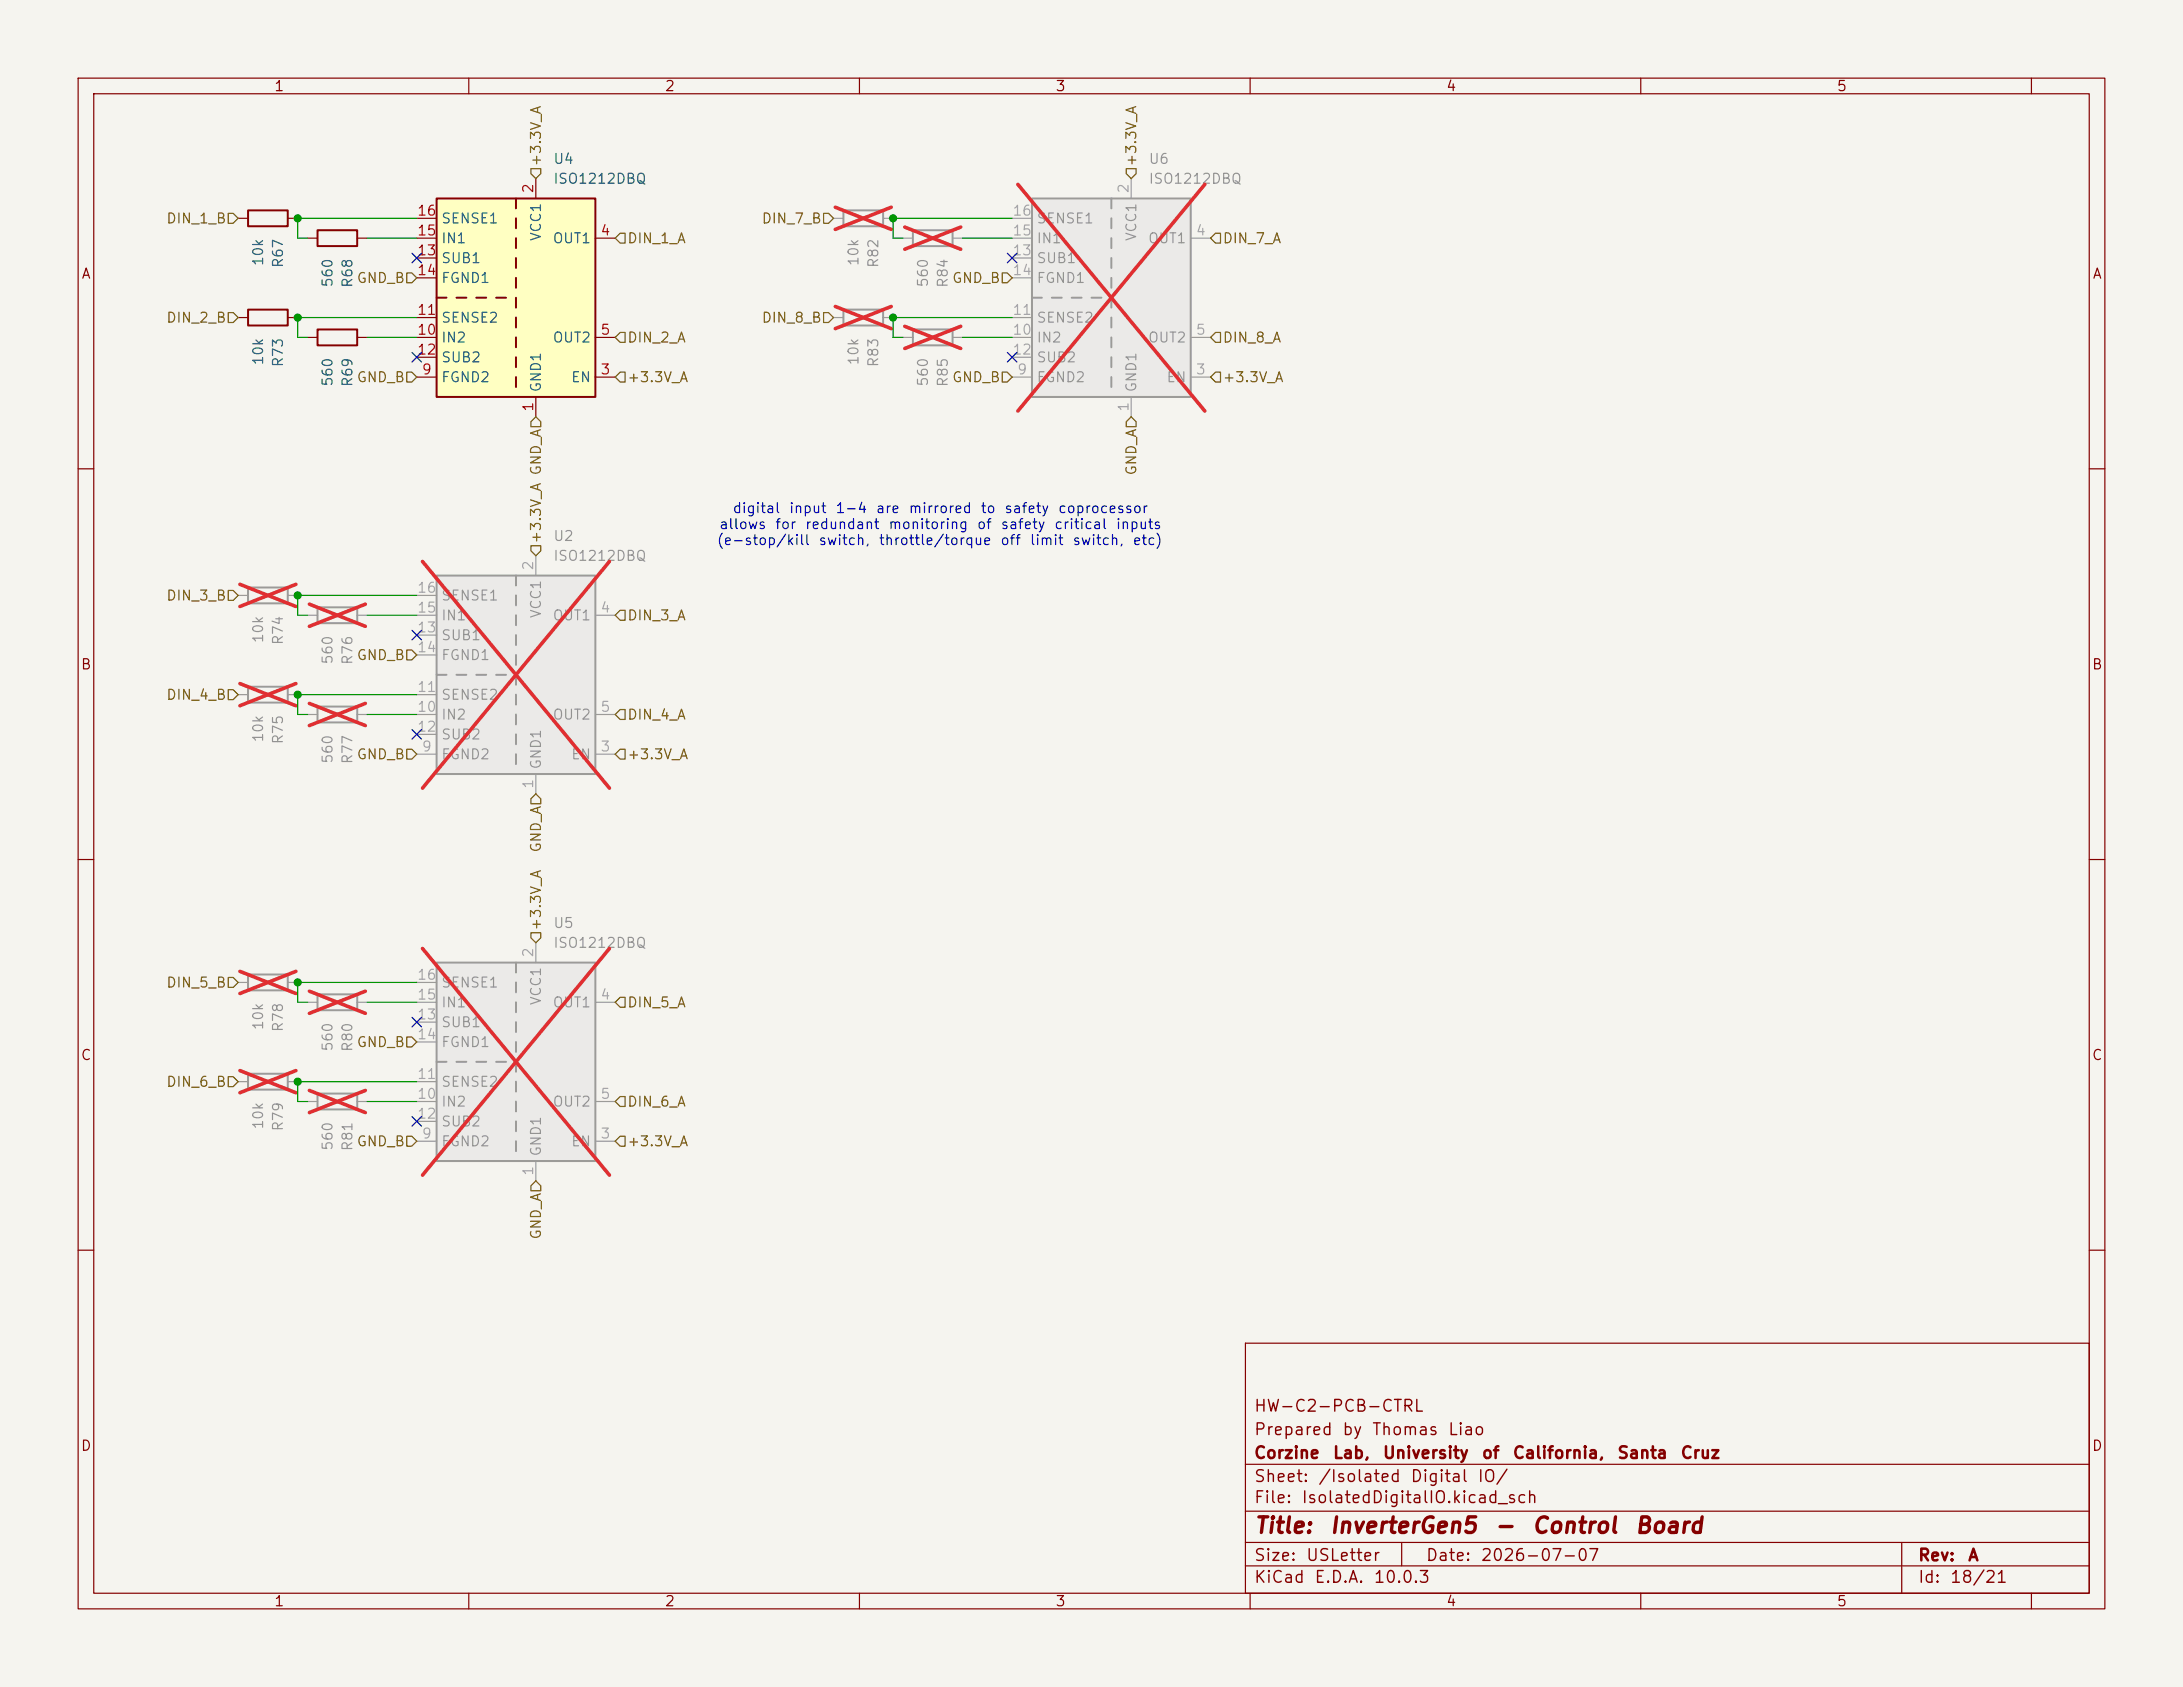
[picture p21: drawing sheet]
<svg xmlns="http://www.w3.org/2000/svg" width="279mm" height="216mm" viewBox="0 0 279 216" stroke-linecap="round" stroke-linejoin="round" font-family="sans-serif">
<defs><g id="words">
<g font-size="2" fill="#840000">
<text x="160.4" y="196.7">Title:</text>
<text x="170.1" y="196.7">InverterGen5</text>
<text x="191.2" y="196.7">-</text>
<text x="196" y="196.7">Control</text>
<text x="209.1" y="196.7">Board</text>
</g>
<g font-size="1.5" fill="#840000">
<text x="160.4" y="184">Prepared</text>
<text x="160.4" y="181">HW-C2-PCB-CTRL</text>
<text x="171.7" y="184">by</text>
<text x="175.5" y="184">Thomas</text>
<text x="185.2" y="184">Liao</text>
<text x="160.4" y="190">Sheet:</text>
<text x="160.4" y="187">Corzine</text>
<text x="168.6" y="190">/Isolated</text>
<text x="170.5" y="187">Lab,</text>
<text x="176.9" y="187">University</text>
<text x="180.4" y="190">Digital</text>
<text x="189" y="190">IO/</text>
<text x="189.6" y="187">of</text>
<text x="193.5" y="187">California,</text>
<text x="206.9" y="187">Santa</text>
<text x="215" y="187">Cruz</text>
<text x="160.4" y="192.7">File:</text>
<text x="166.5" y="192.7">IsolatedDigitalIO.kicad_sch</text>
<text x="160.4" y="202.9">KiCad</text>
<text x="160.4" y="200.1">Size:</text>
<text x="167.1" y="200.1">USLetter</text>
<text x="168.1" y="202.9">E.D.A.</text>
<text x="175.7" y="202.9">10.0.3</text>
<text x="182.4" y="200.1">Date:</text>
<text x="189.4" y="200.1">2026-07-07</text>
<text x="245.4" y="200.1">Rev:</text>
<text x="245.4" y="202.9">Id:</text>
<text x="249.5" y="202.9">18/21</text>
<text x="251.8" y="200.1">A</text>
</g>
<g font-size="1.3" fill="#840000">
<text x="35" y="12">1</text>
<text x="85" y="12">2</text>
<text x="135" y="12">3</text>
<text x="185" y="12">4</text>
<text x="235" y="12">5</text>
<text x="10.3" y="36">A</text>
<text x="267.7" y="36">A</text>
<text x="10.3" y="86">B</text>
<text x="267.7" y="86">B</text>
<text x="10.3" y="136">C</text>
<text x="267.7" y="136">C</text>
<text x="10.3" y="186">D</text>
<text x="267.7" y="186">D</text>
<text x="35" y="205.9">1</text>
<text x="85" y="205.9">2</text>
<text x="135" y="205.9">3</text>
<text x="185" y="205.9">4</text>
<text x="235" y="205.9">5</text>
</g>
<g font-size="1.3" fill="#725600">
<text x="69.6" y="21.4" transform="rotate(-90 69.6 21.4)">+3.3V_A</text>
<text x="145.8" y="21.4" transform="rotate(-90 145.8 21.4)">+3.3V_A</text>
<text x="21.2" y="28.9">DIN_1_B</text>
<text x="97.4" y="28.9">DIN_7_B</text>
<text x="80.2" y="31.5">DIN_1_A</text>
<text x="156.4" y="31.5">DIN_7_A</text>
<text x="21.2" y="41.6">DIN_2_B</text>
<text x="45.6" y="36.5">GND_B</text>
<text x="97.4" y="41.6">DIN_8_B</text>
<text x="121.8" y="36.5">GND_B</text>
<text x="80.2" y="44.2">DIN_2_A</text>
<text x="156.4" y="44.2">DIN_8_A</text>
<text x="45.6" y="49.2">GND_B</text>
<text x="80.2" y="49.2">+3.3V_A</text>
<text x="121.8" y="49.2">GND_B</text>
<text x="156.4" y="49.2">+3.3V_A</text>
<text x="145.8" y="60.9" transform="rotate(-90 145.8 60.9)">GND_A</text>
<text x="69.6" y="69.7" transform="rotate(-90 69.6 69.7)">+3.3V_A GND_A</text>
<text x="21.2" y="77.2">DIN_3_B</text>
<text x="80.2" y="79.7">DIN_3_A</text>
<text x="21.2" y="89.9">DIN_4_B</text>
<text x="45.6" y="84.8">GND_B</text>
<text x="80.2" y="92.4">DIN_4_A</text>
<text x="45.6" y="97.5">GND_B</text>
<text x="80.2" y="97.5">+3.3V_A</text>
<text x="69.6" y="109.2" transform="rotate(-90 69.6 109.2)">GND_A</text>
<text x="69.6" y="119.2" transform="rotate(-90 69.6 119.2)">+3.3V_A</text>
<text x="21.2" y="126.7">DIN_5_B</text>
<text x="80.2" y="129.2">DIN_5_A</text>
<text x="45.6" y="134.3">GND_B</text>
<text x="21.2" y="139.4">DIN_6_B</text>
<text x="80.2" y="141.9">DIN_6_A</text>
<text x="45.6" y="147">GND_B</text>
<text x="80.2" y="147">+3.3V_A</text>
<text x="69.6" y="158.7" transform="rotate(-90 69.6 158.7)">GND_A</text>
</g>
<g font-size="1.3" fill="#006464">
<text x="70.7" y="23.8">ISO1212DBQ</text>
<text x="70.7" y="21.3">U4</text>
<text x="56.4" y="28.9">SENSE1</text>
<text x="34" y="34.1" transform="rotate(-90 34 34.1)">10k</text>
<text x="36.5" y="34.4" transform="rotate(-90 36.5 34.4)">R67</text>
<text x="56.4" y="34">SUB1</text>
<text x="56.4" y="31.5">IN1</text>
<text x="69.6" y="30.9" transform="rotate(-90 69.6 30.9)">VCC1</text>
<text x="70.7" y="31.5">OUT1</text>
<text x="42.9" y="36.9" transform="rotate(-90 42.9 36.9)">560</text>
<text x="45.4" y="36.9" transform="rotate(-90 45.4 36.9)">R68</text>
<text x="56.4" y="41.6">SENSE2</text>
<text x="56.4" y="36.5">FGND1</text>
<text x="34" y="46.8" transform="rotate(-90 34 46.8)">10k</text>
<text x="36.5" y="47.1" transform="rotate(-90 36.5 47.1)">R73</text>
<text x="56.4" y="44.2">IN2</text>
<text x="56.4" y="46.7">SUB2</text>
<text x="70.7" y="44.2">OUT2</text>
<text x="42.9" y="49.6" transform="rotate(-90 42.9 49.6)">560</text>
<text x="45.4" y="49.6" transform="rotate(-90 45.4 49.6)">R69</text>
<text x="56.4" y="49.2">FGND2</text>
<text x="69.6" y="50.3" transform="rotate(-90 69.6 50.3)">GND1</text>
<text x="73" y="49.2">EN</text>
</g>
<g font-size="1.3" fill="#939391">
<text x="146.9" y="23.8">ISO1212DBQ</text>
<text x="146.9" y="21.3">U6</text>
<text x="132.6" y="28.9">SENSE1</text>
<text x="110.2" y="34.1" transform="rotate(-90 110.2 34.1)">10k</text>
<text x="112.7" y="34.4" transform="rotate(-90 112.7 34.4)">R82</text>
<text x="132.6" y="34">SUB1</text>
<text x="132.6" y="31.5">IN1</text>
<text x="145.8" y="30.9" transform="rotate(-90 145.8 30.9)">VCC1</text>
<text x="146.9" y="31.5">OUT1</text>
<text x="119.1" y="36.9" transform="rotate(-90 119.1 36.9)">560</text>
<text x="121.6" y="36.9" transform="rotate(-90 121.6 36.9)">R84</text>
<text x="132.6" y="41.6">SENSE2</text>
<text x="132.6" y="36.5">FGND1</text>
<text x="110.2" y="46.8" transform="rotate(-90 110.2 46.8)">10k</text>
<text x="112.7" y="47.1" transform="rotate(-90 112.7 47.1)">R83</text>
<text x="132.6" y="44.2">IN2</text>
<text x="132.6" y="46.7">SUB2</text>
<text x="146.9" y="44.2">OUT2</text>
<text x="119.1" y="49.6" transform="rotate(-90 119.1 49.6)">560</text>
<text x="121.6" y="49.6" transform="rotate(-90 121.6 49.6)">R85</text>
<text x="132.6" y="49.2">FGND2</text>
<text x="145.8" y="50.3" transform="rotate(-90 145.8 50.3)">GND1</text>
<text x="149.2" y="49.2">EN</text>
<text x="70.7" y="69.6">U2</text>
<text x="56.4" y="77.2">SENSE1</text>
<text x="70.7" y="72.1">ISO1212DBQ</text>
<text x="34" y="82.4" transform="rotate(-90 34 82.4)">10k</text>
<text x="36.5" y="82.6" transform="rotate(-90 36.5 82.6)">R74</text>
<text x="56.4" y="82.3">SUB1</text>
<text x="56.4" y="79.7">IN1</text>
<text x="69.6" y="79.2" transform="rotate(-90 69.6 79.2)">VCC1</text>
<text x="70.7" y="79.7">OUT1</text>
<text x="42.9" y="85.1" transform="rotate(-90 42.9 85.1)">560</text>
<text x="45.4" y="85.2" transform="rotate(-90 45.4 85.2)">R76</text>
<text x="56.4" y="89.9">SENSE2</text>
<text x="56.4" y="84.8">FGND1</text>
<text x="34" y="95.1" transform="rotate(-90 34 95.1)">10k</text>
<text x="36.5" y="95.3" transform="rotate(-90 36.5 95.3)">R75</text>
<text x="56.4" y="92.4">IN2</text>
<text x="56.4" y="95">SUB2</text>
<text x="70.7" y="92.4">OUT2</text>
<text x="42.9" y="97.8" transform="rotate(-90 42.9 97.8)">560</text>
<text x="45.4" y="97.9" transform="rotate(-90 45.4 97.9)">R77</text>
<text x="56.4" y="97.5">FGND2</text>
<text x="69.6" y="98.6" transform="rotate(-90 69.6 98.6)">GND1</text>
<text x="73" y="97.5">EN</text>
<text x="70.7" y="119.1">U5</text>
<text x="70.7" y="121.6">ISO1212DBQ</text>
<text x="34" y="131.9" transform="rotate(-90 34 131.9)">10k</text>
<text x="56.4" y="131.8">SUB1</text>
<text x="56.4" y="129.2">IN1</text>
<text x="56.4" y="126.7">SENSE1</text>
<text x="69.6" y="128.7" transform="rotate(-90 69.6 128.7)">VCC1</text>
<text x="70.7" y="129.2">OUT1</text>
<text x="36.5" y="132.2" transform="rotate(-90 36.5 132.2)">R78</text>
<text x="42.9" y="134.7" transform="rotate(-90 42.9 134.7)">560</text>
<text x="45.4" y="134.7" transform="rotate(-90 45.4 134.7)">R80</text>
<text x="56.4" y="134.3">FGND1</text>
<text x="56.4" y="141.9">IN2</text>
<text x="56.4" y="139.4">SENSE2</text>
<text x="70.7" y="141.9">OUT2</text>
<text x="34" y="144.6" transform="rotate(-90 34 144.6)">10k</text>
<text x="36.5" y="144.9" transform="rotate(-90 36.5 144.9)">R79</text>
<text x="42.9" y="147.4" transform="rotate(-90 42.9 147.4)">560</text>
<text x="45.4" y="147.4" transform="rotate(-90 45.4 147.4)">R81</text>
<text x="56.4" y="147">FGND2</text>
<text x="56.4" y="144.5">SUB2</text>
<text x="69.6" y="148.1" transform="rotate(-90 69.6 148.1)">GND1</text>
<text x="73" y="147">EN</text>
</g>
<g font-size="1.3" fill="#a90000">
<text x="53.3" y="27.9">16</text>
<text x="68.6" y="24.8" transform="rotate(-90 68.6 24.8)">2</text>
<text x="53.3" y="33">13</text>
<text x="53.3" y="35.5">14</text>
<text x="53.3" y="30.5">15</text>
<text x="76.8" y="30.5">4</text>
<text x="53.3" y="40.6">11</text>
<text x="53.3" y="43.2">10</text>
<text x="53.3" y="45.7">12</text>
<text x="76.8" y="43.2">5</text>
<text x="53.9" y="48.2">9</text>
<text x="68.6" y="52.8" transform="rotate(-90 68.6 52.8)">1</text>
<text x="76.8" y="48.2">3</text>
</g>
<g font-size="1.3" fill="#a5a4a2">
<text x="129.5" y="27.9">16</text>
<text x="144.8" y="24.8" transform="rotate(-90 144.8 24.8)">2</text>
<text x="129.5" y="33">13</text>
<text x="129.5" y="35.5">14</text>
<text x="129.5" y="30.5">15</text>
<text x="153" y="30.5">4</text>
<text x="129.5" y="40.6">11</text>
<text x="129.5" y="43.2">10</text>
<text x="129.5" y="45.7">12</text>
<text x="153" y="43.2">5</text>
<text x="130.1" y="48.2">9</text>
<text x="144.8" y="52.8" transform="rotate(-90 144.8 52.8)">1</text>
<text x="153" y="48.2">3</text>
<text x="53.3" y="76.2">16</text>
<text x="68.6" y="73.1" transform="rotate(-90 68.6 73.1)">2</text>
<text x="53.3" y="81.3">13</text>
<text x="53.3" y="83.8">14</text>
<text x="53.3" y="78.7">15</text>
<text x="76.8" y="78.7">4</text>
<text x="53.3" y="88.9">11</text>
<text x="53.3" y="91.4">10</text>
<text x="53.3" y="94">12</text>
<text x="76.8" y="91.4">5</text>
<text x="53.9" y="96.5">9</text>
<text x="68.6" y="101" transform="rotate(-90 68.6 101)">1</text>
<text x="76.8" y="96.5">3</text>
<text x="53.3" y="125.7">16</text>
<text x="68.6" y="122.6" transform="rotate(-90 68.6 122.6)">2</text>
<text x="53.3" y="130.8">13</text>
<text x="53.3" y="128.2">15</text>
<text x="76.8" y="128.2">4</text>
<text x="53.3" y="133.3">14</text>
<text x="53.3" y="140.9">10</text>
<text x="53.3" y="138.4">11</text>
<text x="53.3" y="143.5">12</text>
<text x="76.8" y="140.9">5</text>
<text x="53.9" y="146">9</text>
<text x="76.8" y="146">3</text>
<text x="68.6" y="150.6" transform="rotate(-90 68.6 150.6)">1</text>
</g>
<g font-size="1.3" fill="#0000c2">
<text x="93.7" y="66">digital</text>
<text x="100.9" y="66">input</text>
<text x="106.8" y="66">1-4</text>
<text x="112" y="66">are</text>
<text x="116.2" y="66">mirrored</text>
<text x="125.4" y="66">to</text>
<text x="128.5" y="66">safety</text>
<text x="135.3" y="66">coprocessor</text>
<text x="91.7" y="70.1">(e-stop/kill</text>
<text x="92" y="68">allows</text>
<text x="99.1" y="68">for</text>
<text x="102.9" y="68">redundant</text>
<text x="104.7" y="70.1">switch,</text>
<text x="112.4" y="70.1">throttle/torque</text>
<text x="113.6" y="68">monitoring</text>
<text x="124.9" y="68">of</text>
<text x="127.9" y="70.1">off</text>
<text x="128" y="68">safety</text>
<text x="131.7" y="70.1">limit</text>
<text x="134.8" y="68">critical</text>
<text x="137.2" y="70.1">switch,</text>
<text x="142.7" y="68">inputs</text>
<text x="144.9" y="70.1">etc)</text>
</g>
</g></defs>
<path d="M0 0h279.4v215.9h-279.4z" fill="#f5f4ef" stroke="#f5f4ef" stroke-width=".13"/>
<g fill="none" stroke="#840000" stroke-width=".15">
<path d="M10 10h259.4v195.9h-259.4zM12 12h255.4v191.9h-255.4zM60 10v2M110 10v2M160 10v2M210 10v2M260 10v2M10 60h2M267.4 60h2M10 110h2M267.4 110h2M10 160h2"/>
<path d="M159.4 171.9h108v32h-108zM267.4 160h2M159.4 197.4h108M159.4 193.4h108M159.4 187.4h108M179.4 197.4v3M243.4 197.4v6.5M60 203.9v2M110 203.9v2M159.4 200.4h108M160 203.9v2M210 203.9v2"/>
<path d="M260 203.9v2"/>
</g>
<path d="M55.9 123.2h20.3v25.4h-20.3z" fill="#ebeae8"/>
<g fill="none" stroke="#9c9b98" stroke-width=".25">
<path d="M107.9 39.6h5.1v2.1h-5.1zM107.9 26.9h5.1v2.1h-5.1zM116.8 29.5h5.1v2h-5.1zM116.8 42.2h5.1v2h-5.1zM40.6 127.3h5.1v2h-5.1zM55.9 123.2h20.3v25.4h-20.3zM55.9 135.9h1.2M58.4 135.9h1.3M61 135.9h1.2M63.5 135.9h1.3M66 123.2v1.3M66 125.7v1.3"/>
<path d="M66 128.3v1.2M66 130.8v1.3M66 133.4v1.2M66 135.9v1.3M66 138.4v1.3M66 141v1.2M66 143.5v1.3M66 146.1v1.2"/>
</g>
<g fill="none" stroke="#9c9b98" stroke-width=".15">
<path d="M106.7 27.9h1.2M113 27.9h1.3M115.6 30.5h1.2M121.9 30.5h1.3M106.7 40.6h1.2M113 40.6h1.3M115.6 43.2h1.2M121.9 43.2h1.3M39.4 128.3h1.2M45.7 128.3h1.3M53.3 128.3h2.6M53.3 138.4h2.6"/>
<path d="M53.3 130.8h2.6M53.3 133.4h2.6M53.3 125.7h2.6M68.6 120.7v2.5M76.2 128.3h2.5M53.3 146.1h2.6M53.3 141h2.6M53.3 143.5h2.6M68.6 148.6v2.5M76.2 146.1h2.5M76.2 141h2.5"/>
</g>
<path d="M106.9 39.2l7.2 2.9M106.9 26.5l7.2 2.9M114.1 39.2l-7.2 2.9M114.1 26.5l-7.2 2.9M115.8 29.1l7.2 2.8M123 29.1l-7.2 2.8M115.8 41.8l7.2 2.8M123 41.8l-7.2 2.8M39.6 126.9l7.2 2.8M46.8 126.9l-7.2 2.8M54.1 121.4l23.9 29M78 121.4l-23.9 29" fill="none" stroke="#e12e31" stroke-width=".46"/>
<path d="M132.1 25.4h20.3v25.4h-20.3z" fill="#ebeae8"/>
<g fill="none" stroke="#9c9b98" stroke-width=".25">
<path d="M132.1 25.4h20.3v25.4h-20.3zM132.1 38.1h1.2M134.6 38.1h1.3M137.2 38.1h1.2M139.7 38.1h1.3M142.2 25.4v1.3M142.2 27.9v1.3M142.2 30.5v1.3M142.2 33v1.3M142.2 35.6v1.2M142.2 38.1v1.3M142.2 40.6v1.3"/>
<path d="M142.2 43.2v1.3M142.2 45.7v1.3M142.2 48.3v1.2M31.7 75.2h5.1v2h-5.1zM40.6 77.7h5.1v2.1h-5.1zM31.7 87.9h5.1v2h-5.1zM40.6 90.4h5.1v2.1h-5.1zM31.7 137.4h5.1v2h-5.1zM31.7 124.7h5.1v2h-5.1zM40.6 140h5.1v2h-5.1z"/>
</g>
<g fill="none" stroke="#9c9b98" stroke-width=".15">
<path d="M129.5 30.5h2.6M129.5 33h2.6M129.5 35.6h2.6M129.5 27.9h2.6M144.8 22.9v2.5M152.4 30.5h2.5M129.5 48.3h2.6M129.5 43.2h2.6M129.5 40.6h2.6M129.5 45.7h2.6M144.8 50.8v2.5M152.4 48.3h2.5"/>
<path d="M152.4 43.2h2.5M30.5 76.2h1.2M36.8 76.2h1.3M39.4 78.7h1.2M45.7 78.7h1.3M30.5 88.9h1.2M36.8 88.9h1.3M39.4 91.4h1.2M45.7 91.4h1.3M30.5 138.4h1.2M30.5 125.7h1.2M36.8 138.4h1.3"/>
<path d="M36.8 125.7h1.3M39.4 141h1.2M45.7 141h1.3"/>
</g>
<g fill="none" stroke="#e12e31" stroke-width=".46">
<path d="M130.3 23.6l23.9 29M154.2 23.6l-23.9 29M30.7 74.8l7.2 2.8M37.9 74.8l-7.2 2.8M39.6 77.3l7.2 2.9M46.8 77.3l-7.2 2.9M30.7 87.5l7.2 2.8M37.9 87.5l-7.2 2.8M39.6 90l7.2 2.9M46.8 90l-7.2 2.9M30.7 137l7.2 2.8M30.7 124.3l7.2 2.8"/>
<path d="M37.9 137l-7.2 2.8M37.9 124.3l-7.2 2.8M39.6 139.6l7.2 2.8M46.8 139.6l-7.2 2.8"/>
</g>
<path d="M40.6 29.5h5.1v2h-5.1zM40.6 42.2h5.1v2h-5.1z" fill="none" stroke="#840000" stroke-width=".25"/>
<path d="M39.4 30.5h1.2M45.7 30.5h1.3M39.4 43.2h1.2M45.7 43.2h1.3" fill="none" stroke="#840000" stroke-width=".15"/>
<path d="M55.9 73.7h20.3v25.4h-20.3z" fill="#ebeae8"/>
<g fill="none" stroke="#9c9b98" stroke-width=".25">
<path d="M55.9 73.7h20.3v25.4h-20.3zM66 73.7v1.2M66 76.2v1.3M66 78.7v1.3M55.9 86.4h1.2M58.4 86.4h1.3M61 86.4h1.2M63.5 86.4h1.3M66 81.3v1.3M66 83.8v1.3M66 86.4v1.2M66 88.9v1.3"/>
<path d="M66 91.4v1.3M66 94v1.3M66 96.5v1.3"/>
</g>
<g fill="none" stroke="#9c9b98" stroke-width=".15">
<path d="M53.3 78.7h2.6M53.3 76.2h2.6M68.6 71.1v2.6M76.2 78.7h2.5M53.3 96.5h2.6M53.3 91.4h2.6M53.3 88.9h2.6M53.3 94h2.6M53.3 81.3h2.6M53.3 83.8h2.6M68.6 99.1v2.5M76.2 96.5h2.5"/>
<path d="M76.2 91.4h2.5"/>
</g>
<path d="M54.1 71.9l23.9 29M78 71.9l-23.9 29" fill="none" stroke="#e12e31" stroke-width=".46"/>
<path d="M55.9 25.4h20.3v25.4h-20.3z" fill="#ffffc2"/>
<g fill="none" stroke="#840000" stroke-width=".25">
<path d="M31.7 26.9h5.1v2.1h-5.1zM31.7 39.6h5.1v2.1h-5.1zM55.9 25.4h20.3v25.4h-20.3zM55.9 38.1h1.2M58.4 38.1h1.3M61 38.1h1.2M63.5 38.1h1.3M66 25.4v1.3M66 27.9v1.3M66 30.5v1.3M66 33v1.3M66 35.6v1.2"/>
<path d="M66 38.1v1.3M66 40.6v1.3M66 43.2v1.3M66 45.7v1.3M66 48.3v1.2"/>
</g>
<g fill="none" stroke="#840000" stroke-width=".15">
<path d="M30.5 27.9h1.2M36.8 27.9h1.3M53.3 30.5h2.6M53.3 33h2.6M53.3 35.6h2.6M53.3 27.9h2.6M68.6 22.9v2.5M76.2 30.5h2.5M30.5 40.6h1.2M36.8 40.6h1.3M53.3 48.3h2.6M53.3 43.2h2.6"/>
<path d="M53.3 40.6h2.6M53.3 45.7h2.6M68.6 50.8v2.5M76.2 48.3h2.5M76.2 43.2h2.5"/>
</g>
<g fill="none" stroke="#725600" stroke-width=".15">
<path d="M29.2 27.3h.6l.7 .6-.7 .7h-.6zM52.1 34.9h.6l.6 .7-.6 .6h-.6zM67.9 21.6h1.3v.6l-.6 .7-.7-.7zM78.7 30.5l.7-.7h.6v1.3h-.6zM105.4 27.3h.6l.7 .6-.7 .7h-.6zM128.3 34.9h.6l.6 .7-.6 .6h-.6zM144.1 21.6h1.3v.6l-.6 .7-.7-.7zM154.9 30.5l.7-.7h.6v1.3h-.6zM29.2 40h.6l.7 .6-.7 .7h-.6zM52.1 47.6h.6l.6 .7-.6 .6h-.6zM68.6 53.3l.6 .7v.6h-1.3v-.6zM78.7 43.2l.7-.7h.6v1.3h-.6z"/>
<path d="M78.7 48.3l.7-.7h.6v1.3h-.6zM105.4 40h.6l.7 .6-.7 .7h-.6zM128.3 47.6h.6l.6 .7-.6 .6h-.6zM144.8 53.3l.6 .7v.6h-1.3v-.6zM154.9 48.3l.7-.7h.6v1.3h-.6zM154.9 43.2l.7-.7h.6v1.3h-.6zM29.2 75.6h.6l.7 .6-.7 .6h-.6zM67.9 69.9h1.3v.6l-.6 .6-.7-.6zM79.4 78.1h.6v1.3h-.6l-.7-.7zM29.2 88.3h.6l.7 .6-.7 .6h-.6zM52.1 95.9h.6l.6 .6-.6 .7h-.6zM52.1 83.2h.6l.6 .6-.6 .7h-.6z"/>
<path d="M79.4 90.8h.6v1.3h-.6l-.7-.7zM79.4 95.9h.6v1.3h-.6l-.7-.7zM67.9 119.4h1.3v.6l-.6 .7-.7-.7zM68.6 101.6l.6 .6v.7h-1.3v-.7zM29.2 125.1h.6l.7 .6-.7 .7h-.6zM29.2 137.8h.6l.7 .6-.7 .7h-.6zM52.1 132.7h.6l.6 .7-.6 .6h-.6zM79.4 127.6h.6v1.3h-.6l-.7-.6zM52.1 145.4h.6l.6 .7-.6 .6h-.6zM68.6 151.1l.6 .7v.6h-1.3v-.6zM78.7 146.1l.7-.7h.6v1.3h-.6zM78.7 141l.7-.7h.6v1.3h-.6z"/>
</g>
<g fill="none" stroke="#009600" stroke-width=".15">
<path d="M47 30.5h6.3M53.3 27.9h-15.2v2.6h1.3M123.2 30.5h6.3M129.5 27.9h-15.2v2.6h1.3M47 43.2h6.3M53.3 40.6h-15.2v2.6h1.3M123.2 43.2h6.3M129.5 40.6h-15.2v2.6h1.3M47 78.7h6.3M53.3 76.2h-15.2v2.5h1.3M47 91.4h6.3M53.3 88.9h-15.2v2.5h1.3"/>
<path d="M47 128.3h6.3M53.3 138.4h-15.2v2.6h1.3M53.3 125.7h-15.2v2.6h1.3M47 141h6.3"/>
</g>
<g fill="none" stroke="#000084" stroke-width=".15">
<path d="M52.7 32.4l1.2 1.2M53.9 32.4l-1.2 1.2M128.9 32.4l1.2 1.2M130.1 32.4l-1.2 1.2M52.7 45.1l1.2 1.2M53.9 45.1l-1.2 1.2M128.9 45.1l1.2 1.2M130.1 45.1l-1.2 1.2M52.7 93.4l1.2 1.2M52.7 80.7l1.2 1.2M53.9 93.4l-1.2 1.2M53.9 80.7l-1.2 1.2"/>
<path d="M52.7 130.2l1.2 1.2M53.9 130.2l-1.2 1.2M52.7 142.9l1.2 1.2M53.9 142.9l-1.2 1.2"/>
</g>
<g fill="#009600" stroke="#009600" stroke-width=".13">
<circle cx="38.1" cy="76.2" r=".46"/>
<circle cx="38.1" cy="88.9" r=".46"/>
<circle cx="114.3" cy="27.9" r=".46"/>
<circle cx="114.3" cy="40.6" r=".46"/>
<circle cx="38.1" cy="40.6" r=".46"/>
<circle cx="38.1" cy="27.9" r=".46"/>
<circle cx="38.1" cy="125.7" r=".46"/>
<circle cx="38.1" cy="138.4" r=".46"/>
</g>
<use href="#words"/>
</svg>
